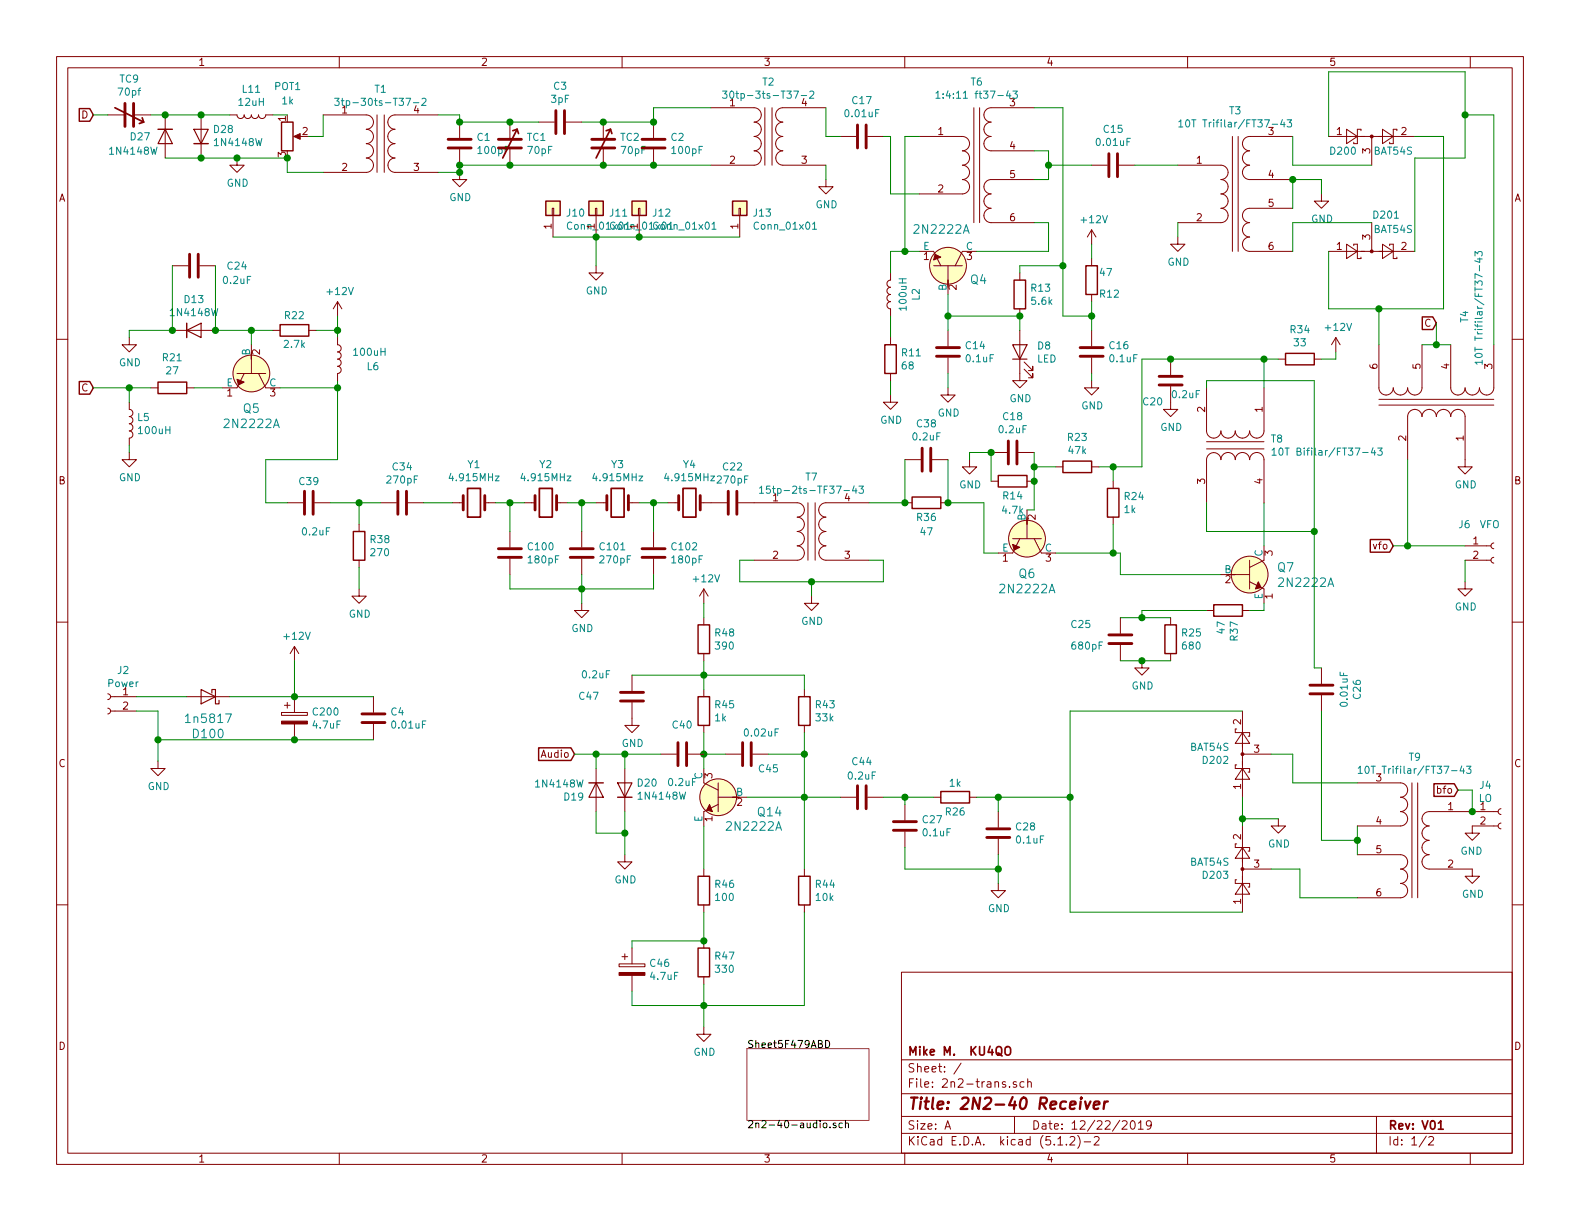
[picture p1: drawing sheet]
<svg xmlns="http://www.w3.org/2000/svg" width="279mm" height="216mm" viewBox="0 0 279 216" stroke-linecap="round" stroke-linejoin="round" font-family="sans-serif">
<defs><g id="words">
<text font-size="2.8" fill="#840000" x="160.4" y="196.2">Title: 2N2-40 Receiver</text>
<g font-size="2.1" fill="#008484">
<text x="162" y="41.3">2N2222A</text>
<text x="171.7" y="50.2">Q4</text>
<text x="40" y="75.7">2N2222A</text>
<text x="43.1" y="73">Q5</text>
<text x="226" y="101.1">Q7</text>
<text x="177.1" y="104.9">2N2222A</text>
<text x="180.2" y="102.2">Q6</text>
<text x="226.4" y="103.8">2N2222A</text>
<text x="33.2" y="127.8">1n5817</text>
<text x="34.3" y="130.5">D100</text>
<text x="128.8" y="146.9">2N2222A</text>
<text x="134.1" y="144.3">Q14</text>
</g>
<g font-size="2.1" fill="#840000">
<text x="160.4" y="189.6">Sheet: /</text>
<text x="160.4" y="186.6">Mike M. KU4QO</text>
<text x="160.4" y="192.3">File: 2n2-trans.sch</text>
<text x="160.4" y="202.5">KiCad E.D.A. kicad (5.1.2)-2</text>
<text x="160.4" y="199.7">Size: A</text>
<text x="182.4" y="199.7">Date: 12/22/2019</text>
<text x="245.4" y="199.7">Rev: V01</text>
<text x="245.4" y="202.5">Id: 1/2</text>
</g>
<g font-size="1.8" fill="#840000">
<text x="35" y="11.6">1</text>
<text x="85" y="11.6">2</text>
<text x="135" y="11.6">3</text>
<text x="185" y="11.6">4</text>
<text x="235" y="11.6">5</text>
<text x="14.5" y="21">D</text>
<text x="50.5" y="21.4" transform="rotate(-90 50.5 21.4)">1</text>
<text x="53.5" y="23.9">2</text>
<text x="60.5" y="20.1">1</text>
<text x="73.2" y="20.1">4</text>
<text x="129.1" y="18.8">1</text>
<text x="141.8" y="18.8">4</text>
<text x="165.9" y="23.9">1</text>
<text x="178.6" y="18.8">3</text>
<text x="224.3" y="23.9">3</text>
<text x="236.4" y="23.9">1</text>
<text x="247.8" y="23.9">2</text>
<text x="50.5" y="27.8" transform="rotate(-90 50.5 27.8)">3</text>
<text x="129.1" y="29">2</text>
<text x="141.8" y="29">3</text>
<text x="178.6" y="26.4">4</text>
<text x="211.6" y="29">1</text>
<text x="242.3" y="27.2" transform="rotate(-90 242.3 27.2)">3</text>
<text x="10.4" y="35.6">A</text>
<text x="60.5" y="30.2">2</text>
<text x="73.2" y="30.2">3</text>
<text x="165.9" y="34">2</text>
<text x="178.6" y="31.5">5</text>
<text x="224.3" y="31.5">4</text>
<text x="267.8" y="35.6">A</text>
<text x="97.5" y="40.5" transform="rotate(-90 97.5 40.5)">1</text>
<text x="105.2" y="40.5" transform="rotate(-90 105.2 40.5)">1</text>
<text x="112.8" y="40.5" transform="rotate(-90 112.8 40.5)">1</text>
<text x="130.6" y="40.5" transform="rotate(-90 130.6 40.5)">1</text>
<text x="178.6" y="39.1">6</text>
<text x="211.6" y="39.1">2</text>
<text x="224.3" y="36.6">5</text>
<text x="163.3" y="46">1</text>
<text x="171" y="46">3</text>
<text x="224.3" y="44.2">6</text>
<text x="236.4" y="44.2">1</text>
<text x="242.3" y="42.4" transform="rotate(-90 242.3 42.4)">3</text>
<text x="247.8" y="44.2">2</text>
<text x="169.2" y="51.3" transform="rotate(-90 169.2 51.3)">2</text>
<text x="251.9" y="57.8">C</text>
<text x="46" y="62.7" transform="rotate(-90 46 62.7)">2</text>
<text x="243.6" y="65.3" transform="rotate(-90 243.6 65.3)">6</text>
<text x="251.2" y="65.3" transform="rotate(-90 251.2 65.3)">5</text>
<text x="256.3" y="65.3" transform="rotate(-90 256.3 65.3)">4</text>
<text x="263.9" y="65.3" transform="rotate(-90 263.9 65.3)">3</text>
<text x="14.5" y="69.2">C</text>
<text x="40.2" y="70.1">1</text>
<text x="47.8" y="70.1">3</text>
<text x="213.1" y="72.9" transform="rotate(-90 213.1 72.9)">2</text>
<text x="223.3" y="72.9" transform="rotate(-90 223.3 72.9)">1</text>
<text x="248.7" y="78" transform="rotate(-90 248.7 78)">2</text>
<text x="258.8" y="78" transform="rotate(-90 258.8 78)">1</text>
<text x="10.4" y="85.6">B</text>
<text x="136.7" y="88.6">1</text>
<text x="149.4" y="88.6">4</text>
<text x="213.1" y="85.6" transform="rotate(-90 213.1 85.6)">3</text>
<text x="223.3" y="85.6" transform="rotate(-90 223.3 85.6)">4</text>
<text x="267.8" y="85.6">B</text>
<text x="183.1" y="91.9" transform="rotate(-90 183.1 91.9)">2</text>
<text x="136.7" y="98.8">2</text>
<text x="149.4" y="98.8">3</text>
<text x="177.3" y="99.3">1</text>
<text x="184.9" y="99.3">3</text>
<text x="225" y="98.3" transform="rotate(-90 225 98.3)">3</text>
<text x="243" y="97.2">vfo</text>
<text x="260.5" y="96.3">1</text>
<text x="260.5" y="98.8">2</text>
<text x="216.7" y="103.1">2</text>
<text x="225" y="105.9" transform="rotate(-90 225 105.9)">1</text>
<text x="21.7" y="122.9">1</text>
<text x="21.7" y="125.5">2</text>
<text x="219.5" y="128.1" transform="rotate(-90 219.5 128.1)">2</text>
<text x="10.4" y="135.6">C</text>
<text x="95.8" y="134">Audio</text>
<text x="126" y="137.6" transform="rotate(-90 126 137.6)">3</text>
<text x="221.8" y="133.1">3</text>
<text x="267.8" y="135.6">C</text>
<text x="130.3" y="142.5">2</text>
<text x="219.5" y="139.5" transform="rotate(-90 219.5 139.5)">1</text>
<text x="243.4" y="138.2">3</text>
<text x="254.3" y="140.3">bfo</text>
<text x="256.1" y="143.3">1</text>
<text x="261.8" y="143.3">1</text>
<text x="126" y="145.3" transform="rotate(-90 126 145.3)">1</text>
<text x="219.5" y="148.4" transform="rotate(-90 219.5 148.4)">2</text>
<text x="243.4" y="145.8">4</text>
<text x="261.8" y="145.8">2</text>
<text x="221.8" y="153.4">3</text>
<text x="243.4" y="150.9">5</text>
<text x="256.1" y="153.4">2</text>
<text x="219.5" y="159.9" transform="rotate(-90 219.5 159.9)">1</text>
<text x="243.4" y="158.5">6</text>
<text x="10.4" y="185.6">D</text>
<text x="267.8" y="185.6">D</text>
<text x="35" y="205.5">1</text>
<text x="85" y="205.5">2</text>
<text x="135" y="205.5">3</text>
<text x="185" y="205.5">4</text>
<text x="235" y="205.5">5</text>
</g>
<g font-size="1.8" fill="#008484">
<text x="21.1" y="16.9">70pf</text>
<text x="21.2" y="14.6">TC9</text>
<text x="42.9" y="16.4">L11</text>
<text x="48.6" y="15.9">POT1</text>
<text x="66.3" y="16.4">T1</text>
<text x="97.9" y="15.9">C3</text>
<text x="129.9" y="17.4">30tp-3ts-T37-2</text>
<text x="134.9" y="15.1">T2</text>
<text x="167.1" y="17.4">1:4:11 ft37-43</text>
<text x="171.7" y="15.1">T6</text>
<text x="37.9" y="23.5">D28</text>
<text x="42.3" y="18.7">12uH</text>
<text x="49.9" y="18.5">1k</text>
<text x="61.3" y="18.7">3tp-30ts-T37-2</text>
<text x="97.5" y="18.2">3pF</text>
<text x="149.6" y="20.7">0.01uF</text>
<text x="150.8" y="18.4">C17</text>
<text x="195.2" y="23.5">C15</text>
<text x="210.3" y="22.5">10T Trifilar/FT37-43</text>
<text x="217.4" y="20.2">T3</text>
<text x="19.6" y="27.4">1N4148W</text>
<text x="23.1" y="24.8">D27</text>
<text x="38.2" y="25.8">1N4148W</text>
<text x="84.4" y="24.9">C1</text>
<text x="84.7" y="27.2">100pF</text>
<text x="93.2" y="24.9">TC1</text>
<text x="93.4" y="27.2">70pF</text>
<text x="109.7" y="24.9">TC2</text>
<text x="109.9" y="27.2">70pF</text>
<text x="118.7" y="24.9">C2</text>
<text x="118.9" y="27.2">100pF</text>
<text x="194.1" y="25.8">0.01uF</text>
<text x="235.4" y="27.4">D200</text>
<text x="243" y="27.4">BAT54S</text>
<text x="40.1" y="33">GND</text>
<text x="79.5" y="35.6">GND</text>
<text x="100.3" y="38.3">J10</text>
<text x="100.7" y="40.6">Conn_01x01</text>
<text x="107.9" y="38.3">J11</text>
<text x="108.3" y="40.6">Conn_01x01</text>
<text x="115.5" y="38.3">J12</text>
<text x="115.9" y="40.6">Conn_01x01</text>
<text x="133.3" y="38.3">J13</text>
<text x="133.7" y="40.6">Conn_01x01</text>
<text x="144.2" y="36.8">GND</text>
<text x="191.3" y="39.5">+12V</text>
<text x="231.9" y="39.4">GND</text>
<text x="243" y="38.7">D201</text>
<text x="243" y="41.2">BAT54S</text>
<text x="40.3" y="47.7">C24</text>
<text x="163.2" y="44.2">E</text>
<text x="170.8" y="44.2">C</text>
<text x="206.5" y="47">GND</text>
<text x="32.7" y="53.6">D13</text>
<text x="39.6" y="50.2">0.2uF</text>
<text x="58" y="52.2">+12V</text>
<text x="103.6" y="52.1">GND</text>
<text x="162.6" y="53.1" transform="rotate(-90 162.6 53.1)">L2</text>
<text x="167.4" y="51.4" transform="rotate(-90 167.4 51.4)">B</text>
<text x="182.4" y="51.6">R13</text>
<text x="182.5" y="53.9">5.6k</text>
<text x="194.6" y="52.6">R12</text>
<text x="194.6" y="48.8">47</text>
<text x="30.4" y="55.9">1N4148W</text>
<text x="50.4" y="56.4">R22</text>
<text x="160.3" y="54.7" transform="rotate(-90 160.3 54.7)">100uH</text>
<text x="228.2" y="58.9">R34</text>
<text x="234.5" y="58.5">+12V</text>
<text x="259.6" y="57" transform="rotate(-90 259.6 57)">T4</text>
<text x="21" y="64.8">GND</text>
<text x="28.8" y="63.9">R21</text>
<text x="44.2" y="62.9" transform="rotate(-90 44.2 62.9)">B</text>
<text x="50.3" y="61.5">2.7k</text>
<text x="62.7" y="62.9">100uH</text>
<text x="64.9" y="65.5">L6</text>
<text x="159.5" y="63">R11</text>
<text x="159.6" y="65.3">68</text>
<text x="170.8" y="61.7">C14</text>
<text x="170.9" y="64.1">0.1uF</text>
<text x="183.4" y="64.1">LED</text>
<text x="183.5" y="61.8">D8</text>
<text x="196.2" y="61.7">C16</text>
<text x="196.3" y="64.1">0.1uF</text>
<text x="228.9" y="61.2">33</text>
<text x="262.2" y="62.6" transform="rotate(-90 262.2 62.6)">10T Trifilar/FT37-43</text>
<text x="29.5" y="66.2">27</text>
<text x="40.1" y="68.3">E</text>
<text x="47.6" y="68.3">C</text>
<text x="178.5" y="71.1">GND</text>
<text x="202.2" y="71.7">C20</text>
<text x="207.4" y="70.4">0.2uF</text>
<text x="24.4" y="74.4">L5</text>
<text x="24.7" y="76.8">100uH</text>
<text x="155.7" y="74.9">GND</text>
<text x="161.5" y="77.9">0.2uF</text>
<text x="162.2" y="75.6">C38</text>
<text x="165.8" y="73.7">GND</text>
<text x="176.8" y="76.6">0.2uF</text>
<text x="177.4" y="74.3">C18</text>
<text x="188.9" y="78">R23</text>
<text x="191.2" y="72.4">GND</text>
<text x="205.2" y="76.2">GND</text>
<text x="69.5" y="83.2">C34</text>
<text x="82.8" y="82.8">Y1</text>
<text x="95.5" y="82.8">Y2</text>
<text x="108.2" y="82.8">Y3</text>
<text x="120.9" y="82.8">Y4</text>
<text x="127.9" y="83.2">C22</text>
<text x="189" y="80.3">47k</text>
<text x="224.8" y="78.3">T8</text>
<text x="226.8" y="80.6">10T Bifilar/FT37-43</text>
<text x="21" y="85.1">GND</text>
<text x="53" y="85.8">C39</text>
<text x="68.6" y="85.5">270pF</text>
<text x="79.8" y="85.1">4.915MHz</text>
<text x="92.5" y="85.1">4.915MHz</text>
<text x="105.2" y="85.1">4.915MHz</text>
<text x="117.9" y="85.1">4.915MHz 270pF</text>
<text x="136.5" y="87.3">15tp-2ts-TF37-43</text>
<text x="142.5" y="85">T7</text>
<text x="169.6" y="86.4">GND</text>
<text x="177.4" y="88.3">R14</text>
<text x="198.9" y="88.4">R24</text>
<text x="257.3" y="86.4">GND</text>
<text x="53.6" y="94.7">0.2uF</text>
<text x="162.2" y="92.1">R36</text>
<text x="162.9" y="94.7">47</text>
<text x="177.3" y="90.9">4.7k</text>
<text x="181.4" y="92.1" transform="rotate(-90 181.4 92.1)">B</text>
<text x="198.9" y="90.7">1k</text>
<text x="258" y="93.4">J6</text>
<text x="261.6" y="93.4">VFO</text>
<text x="65.6" y="96">R38</text>
<text x="65.7" y="98.3">270</text>
<text x="93.5" y="97.3">C100</text>
<text x="93.5" y="99.6">180pF</text>
<text x="106.2" y="97.3">C101</text>
<text x="106.2" y="99.6">270pF</text>
<text x="118.9" y="97.3">C102</text>
<text x="118.9" y="99.6">180pF</text>
<text x="177.2" y="97.5">E</text>
<text x="184.8" y="97.5">C</text>
<text x="216.5" y="101.3">B</text>
<text x="223.3" y="98.4" transform="rotate(-90 223.3 98.4)">C</text>
<text x="122.8" y="103">+12V</text>
<text x="223.3" y="106" transform="rotate(-90 223.3 106)">E</text>
<text x="257.3" y="107.9">GND</text>
<text x="50.4" y="113.1">+12V</text>
<text x="61.7" y="109.2">GND</text>
<text x="101" y="111.8">GND</text>
<text x="126.5" y="112.5">R48</text>
<text x="141.7" y="110.5">GND</text>
<text x="189.5" y="111">C25</text>
<text x="209.1" y="112.5">R25</text>
<text x="216.6" y="112" transform="rotate(-90 216.6 112)">47</text>
<text x="218.9" y="113.3" transform="rotate(-90 218.9 113.3)">R37</text>
<text x="20.8" y="119.2">J2</text>
<text x="103.1" y="119.9">0.2uF</text>
<text x="126.6" y="114.9">390</text>
<text x="189.7" y="114.9">680pF</text>
<text x="209.2" y="114.9">680</text>
<text x="19.1" y="121.5">Power</text>
<text x="102.5" y="123.7">C47</text>
<text x="126.5" y="125.2">R45</text>
<text x="144.3" y="125.2">R43</text>
<text x="200.1" y="121.9">GND</text>
<text x="238.3" y="124.7" transform="rotate(-90 238.3 124.7)">0.01uF</text>
<text x="240.6" y="123.5" transform="rotate(-90 240.6 123.5)">C26</text>
<text x="55.4" y="128.8">4.7uF</text>
<text x="55.5" y="126.5">C200</text>
<text x="69.2" y="126.5">C4</text>
<text x="69.5" y="128.8">0.01uF</text>
<text x="119" y="128.8">C40</text>
<text x="126.5" y="127.6">1k</text>
<text x="131.8" y="130.2">0.02uF</text>
<text x="144.3" y="127.6">33k</text>
<text x="109.9" y="132.1">GND</text>
<text x="124.2" y="137.8" transform="rotate(-90 124.2 137.8)">C</text>
<text x="134.3" y="136.6">C45</text>
<text x="150.1" y="137.8">0.2uF</text>
<text x="150.8" y="135.3">C44</text>
<text x="210.5" y="132.8">BAT54S</text>
<text x="212.8" y="135.1">D202</text>
<text x="242.1" y="136.8">10T Trifilar/FT37-43</text>
<text x="249.2" y="134.5">T9</text>
<text x="26.1" y="139.7">GND</text>
<text x="94.9" y="139.2">1N4148W</text>
<text x="99.8" y="141.6">D19</text>
<text x="112.8" y="139.1">D20</text>
<text x="113.1" y="141.4">1N4148W</text>
<text x="118.3" y="139">0.2uF</text>
<text x="130.2" y="140.7">B</text>
<text x="167.9" y="139.1">1k</text>
<text x="261.5" y="141.8">LO</text>
<text x="261.7" y="139.5">J4</text>
<text x="124.2" y="145.4" transform="rotate(-90 124.2 145.4)">E</text>
<text x="163.2" y="145.6">C27</text>
<text x="163.3" y="147.9">0.1uF</text>
<text x="167.3" y="144.2">R26</text>
<text x="179.7" y="146.8">C28</text>
<text x="179.8" y="149.1">0.1uF</text>
<text x="224.2" y="149.9">GND</text>
<text x="210.5" y="153.1">BAT54S</text>
<text x="212.8" y="155.4">D203</text>
<text x="258.3" y="151.1">GND</text>
<text x="108.7" y="156.2">GND</text>
<text x="126.5" y="157">R46</text>
<text x="126.6" y="159.3">100</text>
<text x="144.3" y="157">R44</text>
<text x="144.3" y="159.3">10k</text>
<text x="174.7" y="161.3">GND</text>
<text x="258.5" y="158.8">GND</text>
<text x="115" y="171">C46</text>
<text x="115.1" y="173.3">4.7uF</text>
<text x="126.5" y="169.7">R47</text>
<text x="126.6" y="172">330</text>
<text x="122.6" y="186.7">GND</text>
</g>
<g font-size="1.8">
<text x="132.1" y="185.3">Sheet5F479ABD</text>
<text x="132.1" y="199.5">2n2-40-audio.sch</text>
</g>
</g></defs>
<g fill="none" stroke="#840000" stroke-width=".18">
<path d="M10 10h259.4v195.9h-259.4zM12 12h255.4v191.9h-255.4zM60 10v2M110 10v2M125.7 19.1h7.6a1.27 1.27 0 0 1 1.3 1.2 1.27 1.27 0 0 1-1.3 1.3 1.27 1.27 0 0 1 1.3 1.3 1.27 1.27 0 0 1-1.3 1.2 1.27 1.27 0 0 1 1.3 1.3 1.27 1.27 0 0 1-1.3 1.3 1.27 1.27 0 0 1 1.3 1.2 1.27 1.27 0 0 1-1.3 1.3h-7.6M135.3 19.1v10.1M136.5 19.1v10.1M146 19.1h-7.6a1.27 1.27 0 0 0-1.2 1.2 1.27 1.27 0 0 0 1.2 1.3 1.27 1.27 0 0 0-1.2 1.3 1.27 1.27 0 0 0 1.2 1.2 1.27 1.27 0 0 0-1.2 1.3 1.27 1.27 0 0 0 1.2 1.3 1.27 1.27 0 0 0-1.2 1.2 1.27 1.27 0 0 0 1.2 1.3h7.6M160 10v2M172.2 19.1v20.3M173.2 19.1v20.3M182.9 19.1h-7.6a1.27 1.27 0 0 0-1.3 1.2 1.27 1.27 0 0 0 1.3 1.3 1.27 1.27 0 0 0-1.3 1.3 1.27 1.27 0 0 0 1.3 1.2 1.27 1.27 0 0 0-1.3 1.3 1.27 1.27 0 0 0 1.3 1.3h7.6"/>
<path d="M210 10v2M260 10v2M19 20.3h3.1M23.6 20.3h3.1M29.2 20.3v7.6M35.6 20.3v7.6M40.6 20.3h1.3a.63 .63 0 0 0 .6 .7 .63 .63 0 0 0 .7-.7 .63 .63 0 0 0 .6 .7 .63 .63 0 0 0 .6-.7 .63 .63 0 0 0 .7 .7 .63 .63 0 0 0 .6-.7 .63 .63 0 0 0 .7 .7 .63 .63 0 0 0 .6-.7h1.3M41.9 27.9v1.3h1.3l-1.3 1.3-1.3-1.3h1.3M52.3 24.1h1M57.1 20.3h7.7a1.27 1.27 0 0 1 1.2 1.3 1.27 1.27 0 0 1-1.2 1.3 1.27 1.27 0 0 1 1.2 1.2 1.27 1.27 0 0 1-1.2 1.3 1.27 1.27 0 0 1 1.2 1.3 1.27 1.27 0 0 1-1.2 1.2 1.27 1.27 0 0 1 1.2 1.3 1.27 1.27 0 0 1-1.2 1.3h-7.7M66.7 20.3v10.2M67.9 20.3v10.2"/>
<path d="M77.5 20.3h-7.7a1.27 1.27 0 0 0-1.2 1.3 1.27 1.27 0 0 0 1.2 1.3 1.27 1.27 0 0 0-1.2 1.2 1.27 1.27 0 0 0 1.2 1.3 1.27 1.27 0 0 0-1.2 1.3 1.27 1.27 0 0 0 1.2 1.2 1.27 1.27 0 0 0-1.2 1.3 1.27 1.27 0 0 0 1.2 1.3h7.7M81.3 30.5v1.3h1.2l-1.2 1.2-1.3-1.2h1.3M81.3 21.6v2.8M81.3 26.4v2.8M90.2 21.6v3M90.2 26.2v3M95.2 21.6h2.8M97.7 36.8h.2v1.3h-.2zM97.8 38.1v3.8M100.1 21.6h2.8M105.3 36.8h.2v1.3h-.2zM105.4 38.1v3.8"/>
<path d="M106.7 21.6v3M106.7 26.2v3M112.9 36.8h.3v1.3h-.3zM113 38.1v3.8M115.6 21.6v2.8M115.6 26.4v2.8M130.7 36.8h.2v1.3h-.2zM130.8 38.1v3.8M146 31.8v1.2h1.3l-1.3 1.3-1.2-1.3h1.2M148.6 24.1h2.8M153.4 24.1h2.8M162.6 24.1h7.6a1.27 1.27 0 0 1 1.2 1.3 1.27 1.27 0 0 1-1.2 1.3 1.27 1.27 0 0 1 1.2 1.2 1.27 1.27 0 0 1-1.2 1.3 1.27 1.27 0 0 1 1.2 1.3 1.27 1.27 0 0 1-1.2 1.3 1.27 1.27 0 0 1 1.2 1.2 1.27 1.27 0 0 1-1.2 1.3h-7.6"/>
<path d="M182.9 31.8h-7.6a1.27 1.27 0 0 0-1.3 1.2 1.27 1.27 0 0 0 1.3 1.3 1.27 1.27 0 0 0-1.3 1.3 1.27 1.27 0 0 0 1.3 1.2 1.27 1.27 0 0 0-1.3 1.3 1.27 1.27 0 0 0 1.3 1.3h7.6M193 29.2h2.8M197.9 29.2h2.8M208.3 29.2h7.6a1.27 1.27 0 0 1 1.3 1.3 1.27 1.27 0 0 1-1.3 1.3 1.27 1.27 0 0 1 1.3 1.2 1.27 1.27 0 0 1-1.3 1.3 1.27 1.27 0 0 1 1.3 1.3 1.27 1.27 0 0 1-1.3 1.2 1.27 1.27 0 0 1 1.3 1.3 1.27 1.27 0 0 1-1.3 1.3h-7.6M217.9 24.1v20.4M218.9 24.1v20.4M228.6 36.8h-7.6a1.27 1.27 0 0 0-1.3 1.3 1.27 1.27 0 0 0 1.3 1.3 1.27 1.27 0 0 0-1.3 1.2 1.27 1.27 0 0 0 1.3 1.3 1.27 1.27 0 0 0-1.3 1.3 1.27 1.27 0 0 0 1.3 1.3h7.6M228.6 24.1h-7.6a1.27 1.27 0 0 0-1.3 1.3 1.27 1.27 0 0 0 1.3 1.3 1.27 1.27 0 0 0-1.3 1.2 1.27 1.27 0 0 0 1.3 1.3 1.27 1.27 0 0 0-1.3 1.3 1.27 1.27 0 0 0 1.3 1.3h7.6M233.7 34.3v1.3h1.2l-1.2 1.2-1.3-1.2h1.3M234.9 24.1h15.3M238.1 22.9l1.9 1.2-1.9 1.3zM240.7 23.1v-.2h-.7v2.5h-.6v-.3"/>
<path d="M242.6 24.1v5.1M242.6 39.4v5.1M244.5 22.9l1.9 1.2-1.9 1.3zM247 23.1v-.2h-.6v2.5h-.7v-.3M10 60h2M22.9 59.7v1.3h1.2l-1.2 1.2-1.3-1.2h1.3M30.5 47h2.8M30.5 58.4h7.6M35.3 47h2.8M48.3 58.4h1.2M54.6 58.4h1.3M59.7 59.7v1.3a.63 .63 0 0 1 .6 .6 .63 .63 0 0 1-.6 .6 .63 .63 0 0 1 .6 .7 .63 .63 0 0 1-.6 .6 .63 .63 0 0 1 .6 .6 .63 .63 0 0 1-.6 .7 .63 .63 0 0 1 .6 .6 .63 .63 0 0 1-.6 .6v1.3"/>
<path d="M59.7 53.3l-.8 1.3M59.7 53.3v2.6M59.7 53.3l.8 1.3M105.4 47v1.3h1.3l-1.3 1.2-1.3-1.2h1.3M157.5 48.3v1.2a.63 .63 0 0 0-.7 .7 .63 .63 0 0 0 .7 .6 .63 .63 0 0 0-.7 .6 .63 .63 0 0 0 .7 .7 .63 .63 0 0 0-.7 .6 .63 .63 0 0 0 .7 .6 .63 .63 0 0 0-.7 .7 .63 .63 0 0 0 .7 .6v1.3M157.5 59.7v1.3M162.6 44.5h2.5l1.3 2.5M165.1 47h5.1M167.6 47v5.1M167.6 58.4v2.8M172.7 44.5h-2.5l-1.3 2.5M180.3 58.4v8.9h1.3l-1.3 1.3-1.2-1.3h1.2"/>
<path d="M180.3 48.3v1.2M180.3 54.6v1.3M193 40.6v2.6M193 45.7v1.3M193 52.1v1.2M193 58.4v2.8M193 40.6l-.7 1.3M193 40.6l.8 1.3M208.3 41.9v1.3h1.2l-1.2 1.3-1.3-1.3h1.3M234.9 44.5h15.3M236.2 59.7l-.7 1.3M236.2 59.7v2.5"/>
<path d="M236.2 59.7l.8 1.3M238.1 43.2l1.9 1.3-1.9 1.2zM239.4 43.4v-.2h.6v2.5h.7v-.2M244.5 43.2l1.9 1.3-1.9 1.2zM245.7 43.4v-.2h.7v2.5h.6v-.2M267.4 60h2M22.9 71.1v1.3a.63 .63 0 0 1 .6 .6 .63 .63 0 0 1-.6 .7 .63 .63 0 0 1 .6 .6 .63 .63 0 0 1-.6 .6 .63 .63 0 0 1 .6 .7 .63 .63 0 0 1-.6 .6 .63 .63 0 0 1 .6 .6 .63 .63 0 0 1-.6 .7v1.2M26.7 68.6h1.2M33 68.6h1.3M41.9 66h5.1M43.2 66l-1.3 2.6h-2.5M44.4 61v5"/>
<path d="M45.7 66l1.3 2.6h2.5M157.5 69.9v1.2h1.2l-1.2 1.3-1.3-1.3h1.3M157.5 66v1.3M167.6 68.6v1.3h1.3l-1.3 1.2-1.2-1.2h1.2M167.6 63.2v2.8M181.1 65.3l1.5 1.5v-.8v.8h-.7M181.1 64l1.5 1.5v-.7v.7h-.7M193 67.3v1.3h1.3l-1.3 1.3-1.2-1.3h1.2M193 63.2v2.8M207 68.3v4.1h1.3l-1.3 1.3-1.3-1.3h1.3M207 63.5v2.8M213.4 68.6v7.6a1.27 1.27 0 0 0 1.2 1.3 1.27 1.27 0 0 0 1.3-1.3 1.27 1.27 0 0 0 1.3 1.3 1.27 1.27 0 0 0 1.2-1.3 1.27 1.27 0 0 0 1.3 1.3 1.27 1.27 0 0 0 1.3-1.3 1.27 1.27 0 0 0 1.2 1.3 1.27 1.27 0 0 0 1.3-1.3v-7.6"/>
<path d="M213.4 78.1h10.1M213.4 79.4h10.1M226.1 63.5h1.2M232.4 63.5h1.3M243.8 61v7.6a1.27 1.27 0 0 0 1.3 1.3 1.27 1.27 0 0 0 1.3-1.3 1.27 1.27 0 0 0 1.2 1.3 1.27 1.27 0 0 0 1.3-1.3 1.27 1.27 0 0 0 1.3 1.3 1.27 1.27 0 0 0 1.3-1.3v-7.6M243.8 71.6h20.4M243.8 70.6h20.4M256.5 61v7.6a1.27 1.27 0 0 0 1.3 1.3 1.27 1.27 0 0 0 1.3-1.3 1.27 1.27 0 0 0 1.2 1.3 1.27 1.27 0 0 0 1.3-1.3 1.27 1.27 0 0 0 1.3 1.3 1.27 1.27 0 0 0 1.3-1.3v-7.6M22.9 80v1.3h1.2l-1.2 1.3-1.3-1.3h1.3M50.8 88.9h2.8M55.6 88.9h2.8M63.5 92.7v1.3"/>
<path d="M63.5 99.1v1.2M67.3 88.9h2.8M72.1 88.9h2.8M80 88.9h1.9M85.7 88.9h1.9M90.2 94v2.8M90.2 98.8v2.8M92.7 88.9h1.9M98.4 88.9h1.9M102.9 94v2.8M102.9 98.8v2.8M105.4 88.9h1.9"/>
<path d="M111.1 88.9h1.9M115.6 94v2.8M115.6 98.8v2.8M118.1 88.9h1.9M123.8 88.9h4.7M130.6 88.9h10.4a1.27 1.27 0 0 1 1.2 1.3 1.27 1.27 0 0 1-1.2 1.2 1.27 1.27 0 0 1 1.2 1.3 1.27 1.27 0 0 1-1.2 1.3 1.27 1.27 0 0 1 1.2 1.3 1.27 1.27 0 0 1-1.2 1.2 1.27 1.27 0 0 1 1.2 1.3 1.27 1.27 0 0 1-1.2 1.3h-7.7M142.9 88.9v10.2M144.1 88.9v10.2M153.7 88.9h-7.7a1.27 1.27 0 0 0-1.2 1.3 1.27 1.27 0 0 0 1.2 1.2 1.27 1.27 0 0 0-1.2 1.3 1.27 1.27 0 0 0 1.2 1.3 1.27 1.27 0 0 0-1.2 1.3 1.27 1.27 0 0 0 1.2 1.2 1.27 1.27 0 0 0-1.2 1.3 1.27 1.27 0 0 0 1.2 1.3h7.7M160 88.9h1.3M160 81.3h2.8M164.8 81.3h2.8"/>
<path d="M166.4 88.9h1.2M171.4 81.3v1.3h1.3l-1.3 1.2-1.2-1.2h1.2M175.3 80h2.8M175.3 85.1h1.2M179.1 95.3h5M180.1 80h2.8M180.3 95.3l-1.2 2.5h-2.6M181.6 85.1h1.3M181.6 90.2v5.1M182.9 95.3l1.2 2.5h2.6M186.7 82.6h1.3M193 82.6h1.3"/>
<path d="M196.8 85.1v1.3M196.8 91.4v1.3M213.4 88.9v-7.6a1.27 1.27 0 0 1 1.2-1.3 1.27 1.27 0 0 1 1.3 1.3 1.27 1.27 0 0 1 1.3-1.3 1.27 1.27 0 0 1 1.2 1.3 1.27 1.27 0 0 1 1.3-1.3 1.27 1.27 0 0 1 1.3 1.3 1.27 1.27 0 0 1 1.2-1.3 1.27 1.27 0 0 1 1.3 1.3v7.6M221 99.1v5M223.5 96.5v2.6l-2.5 1.2M248.9 81.3v-7.6a1.27 1.27 0 0 1 1.3-1.3 1.27 1.27 0 0 1 1.3 1.3 1.27 1.27 0 0 1 1.2-1.3 1.27 1.27 0 0 1 1.3 1.3 1.27 1.27 0 0 1 1.3-1.3 1.27 1.27 0 0 1 1.2 1.3 1.27 1.27 0 0 1 1.3-1.3 1.27 1.27 0 0 1 1.3 1.3v8.9h1.2l-1.2 1.2-1.3-1.2h1.3M259.1 99.1h4.6M259.1 96.5h4.6M264.2 98.6l-.3 .1-.2 .3 .1 .4 .4 .2M264.2 96l-.3 .1-.2 .3 .1 .4 .4 .2M10 110h2M52.1 114.3v2.5"/>
<path d="M52.1 114.3l-.8 1.3M52.1 114.3l.7 1.3M63.5 104.1v1.3h1.3l-1.3 1.3-1.3-1.3h1.3M102.9 106.7v1.3h1.2l-1.2 1.2-1.3-1.2h1.3M111.8 119.4v2.8M124.5 104.1v2.6M124.5 109.2v1.3M124.5 115.6v1.2M124.5 104.1l-.8 1.3M124.5 104.1l.7 1.3M143.5 105.4v1.3h1.3l-1.3 1.3-1.3-1.3h1.3M198.1 109.2v2.8"/>
<path d="M198.1 114v2.8M201.9 116.8v1.3h1.3l-1.3 1.3-1.2-1.3h1.2M207 109.2v1.3M207 115.6v1.2M213.4 108h1.2M215.9 101.6h5.1M219.7 108h1.3M221 102.9l2.5 1.2v2.6M233.7 118.1v2.8M259.1 102.9v1.2h1.2l-1.2 1.3-1.3-1.3h1.3M267.4 110h2M19 125.2l.4 .1 .2 .3-.2 .5-.4 .1"/>
<path d="M19 122.7l.4 .1 .2 .3-.2 .4-.4 .2M19.6 123.2h4.5M19.6 125.7h4.5M27.9 134.6v1.3h1.3l-1.3 1.3-1.2-1.3h1.2M33 123.2h7.6M49.8 126h4.6v.5h-4.6zM50.3 124.7h1M50.8 124.2v1M52.1 123.2v2.8M52.1 128v2.8M66 123.2v2.8M66 128v2.8"/>
<path d="M105.4 135.9v7.6M110.5 135.9v7.6M111.8 124.2v4.1h1.2l-1.2 1.2-1.3-1.2h1.3M116.8 133.4h2.8M121.7 133.4h2.8M124.5 121.9v1.3M124.5 128.3v1.2M124.5 135.9v2.5l2.5 1.3M127 138.4v5.1M128.3 133.4h2.8M133.1 133.4h2.8M142.2 121.9v1.3"/>
<path d="M142.2 128.3v1.2M218.7 135.3h-.3v.6h2.6v.6h-.3M218.7 128.9h-.3v.6h2.6v.7h-.3M219.7 135.9l1.3 1.9h-2.6zM219.7 129.5l1.3 1.9h-2.6zM219.7 125.7v15.3M219.7 133.4h5.1M233.7 122.9v2.8M240 138.4h7.6a1.27 1.27 0 0 1 1.3 1.3 1.27 1.27 0 0 1-1.3 1.3 1.27 1.27 0 0 1 1.3 1.2 1.27 1.27 0 0 1-1.3 1.3 1.27 1.27 0 0 1 1.3 1.3 1.27 1.27 0 0 1-1.3 1.3h-7.6M249.7 138.4v20.4M250.7 138.4v20.4M10 160h2"/>
<path d="M110.5 151.1v1.3h1.3l-1.3 1.3-1.3-1.3h1.3M124.5 153.7v1.2M127 141h5.1M127 142.2l-2.5 1.3v2.6M142.2 153.7v1.2M148.6 141h2.8M153.4 141h2.8M160 142.2v2.8M160 147.1v2.8M165.1 141h1.3M171.4 141h1.3M176.5 156.2v1.3h1.3l-1.3 1.3-1.2-1.3h1.2"/>
<path d="M176.5 143.5v2.8M176.5 148.3v2.8M218.7 149.2h-.3v.7h2.6v.6h-.3M218.7 155.6h-.3v.6h2.6v.6h-.3M219.7 156.2l1.3 1.9h-2.6zM219.7 149.9l1.3 1.9h-2.6zM219.7 153.7h5.1M219.7 146.1v15.2M226.1 144.8v1.3h1.2l-1.2 1.2-1.3-1.2h1.3M240 151.1h7.6a1.27 1.27 0 0 1 1.3 1.3 1.27 1.27 0 0 1-1.3 1.3 1.27 1.27 0 0 1 1.3 1.2 1.27 1.27 0 0 1-1.3 1.3 1.27 1.27 0 0 1 1.3 1.3 1.27 1.27 0 0 1-1.3 1.3h-7.6M264.9 143.5h-12.2a1.27 1.27 0 0 0-1.2 1.3 1.27 1.27 0 0 0 1.2 1.3 1.27 1.27 0 0 0-1.2 1.2 1.27 1.27 0 0 0 1.2 1.3 1.27 1.27 0 0 0-1.2 1.3 1.27 1.27 0 0 0 1.2 1.2 1.27 1.27 0 0 0-1.2 1.3 1.27 1.27 0 0 0 1.2 1.3h7.6v1.2h1.3l-1.3 1.3-1.2-1.3h1.2M264.9 146.1h-4.6v1.2h-1.2l1.2 1.3 1.3-1.3h-1.3"/>
<path d="M265.4 145.5l-.3 .1-.2 .4 .1 .4 .4 .2M265.4 143l-.3 .1-.2 .3 .1 .4 .4 .2M267.4 160h2M109.5 170.4h4.5v.5h-4.5zM110 169.2h1M110.5 168.7v1M111.8 167.6v2.8M111.8 172.5v2.8M124.5 160v1.3M124.5 166.4v1.2M124.5 172.7v1.3M142.2 160v1.3"/>
<path d="M159.4 171.9h108v32h-108zM124.5 181.6v1.3h1.2l-1.2 1.3-1.3-1.3h1.3M159.4 197.4h108M159.4 193.4h108M159.4 187.4h108M167.1 199.7l.5-1.5 .5 1.5M167.2 199.2h.8M170 188l-1.3 1.9M178.5 192.1v.2M179.4 197.4v3M179.7 191.3h-.3l-.2 .2v.2l.5 .1v.4h-.5M181.1 191.3h-.4l-.3 .2v.6l.3 .2 .4-.1"/>
<path d="M181.7 191.4l.2-.1h.4l.1 1M181.7 190.8v1.5M198.5 198.3l.2-.1h.3l.2 .1 .1 .3-.9 1.1h.9M200.1 198.2h.1a.8 .8 0 0 1 .6 .7 .8 .8 0 0 1-.6 .8 1 1 0 0 1-.1-1.5zM201.3 198.6l.4-.4v1.5M201.3 199.7h.9M203.6 198.8l-.1 .2a.48 .48 0 0 1-.7 0v-.7a.48 .48 0 0 1 .7-.1v.1a1.19 1.19 0 0 1-.2 1.3l-.4 .1M243.4 197.4v6.5M60 203.9v2M110 203.9v2M159.4 200.4h108M160 203.9v2"/>
<path d="M187.1 202.5h.8M188.6 202.3v.2M189.2 201.1l.2-.1h.4l.2 .1 .1 .3-.1 .2-.8 .9h.9M190.6 200.8a1.71 1.71 0 0 1 0 2.2M191.7 201.9h1.2M193.5 201.1l.2-.1h.4l.3 .4-1 1.1h1M210 203.9v2M252.2 200.9l-1.2 1.9M252.7 201.1l.2-.1h.3l.3 .4-.9 1.1h.9M260 203.9v2"/>
<circle cx="167.6" cy="47" r="3.3"/>
<circle cx="44.4" cy="66" r="3.3"/>
<circle cx="181.6" cy="95.2" r="3.3"/>
<circle cx="221" cy="101.6" r="3.3"/>
<circle cx="127" cy="141" r="3.3"/>
</g>
<g fill="none" stroke="#840000" stroke-width=".3">
<path d="M20.3 19.1l5.1 2.5M25.1 20.8l.3 .8M25.4 21.6l-.8 .2M91.4 22.9l-2.5 5M91.4 22.9l-.7 .2M91.4 22.9l.3 .7M107.9 22.9l-2.5 5M107.9 22.9l-.7 .2M107.9 22.9l.3 .7M82.7 86.4h2.3v5h-2.3zM95.4 86.4h2.3v5h-2.3zM108.1 86.4h2.3v5h-2.3z"/>
<path d="M120.8 86.4h2.3v5h-2.3zM176.4 186.2l.8 .5M177.8 185.3a.5 .5 0 0 1 .6-.2 .5 .5 0 0 1 .3 .5v.5a.5 .5 0 0 1-.5 .5 .5 .5 0 0 1-.5-.5zM254.4 198.6l.4-.4v1.5M254.4 199.7h.8"/>
</g>
<path d="M191.1 194.8l-.1 1.3M191.2 194.1v.2M191.9 194.8l.3 1.3 .6-1.3M193.4 195.4l1-.2v-.4h-.6l-.3 .2-.1 1 .2 .1 .6-.1M195.3 194.8l-.2 1.3M195.9 194.8a.55 .55 0 0 0-.6 .3" fill="none" stroke="#840000" stroke-width=".41"/>
<g fill="none" stroke="#840000" stroke-width=".51">
<path d="M22.1 18.3v4.1M23.6 18.3v4.1M98.3 19.6v4M99.8 19.6v4M79.2 26.2h4.1M79.2 24.6h4.1M88.1 26.2h4.1M88.1 24.6h4.1M104.6 26.2h4.1M104.6 24.6h4.1M113.5 26.2h4.1M113.5 24.6h4.1"/>
<path d="M151.6 22.1v4.1M153.2 22.1v4.1M196.1 27.2v4M197.6 27.2v4M33.5 45v4M35.1 45v4M163.1 79.2v4.1M164.6 79.2v4.1M165.6 63h4.1M165.6 61.5h4.1M178.3 78v4M179.8 78v4"/>
<path d="M191 63h4.1M191 61.5h4.1M205 66.5h4M205 68.1h4M53.8 86.9v4M55.4 86.9v4M70.4 86.9v4M71.9 86.9v4M81.9 87.6v2.6M85.7 87.6v2.6M88.1 98.6h4.1M88.1 97h4.1"/>
<path d="M94.6 87.6v2.6M98.4 87.6v2.6M100.8 98.6h4.1M100.8 97h4.1M107.3 87.6v2.6M111.1 87.6v2.6M113.5 98.6h4.1M113.5 97h4.1M120 87.6v2.6M123.8 87.6v2.6M128.8 86.9v4M130.3 86.9v4"/>
<path d="M196.1 112.3h4.1M196.1 113.8h4.1M64 127.8h4.1M64 126.2h4.1M109.7 122.4h4.1M109.7 124h4.1M119.9 131.3v4.1M121.4 131.3v4.1M131.3 131.3v4.1M132.8 131.3v4.1M151.6 138.9v4.1M153.2 138.9v4.1"/>
<path d="M231.6 121.2h4.1M231.6 122.7h4.1M158 146.8h4.1M158 145.3h4.1M174.5 148.1h4.1M174.5 146.6h4.1"/>
</g>
<g fill="none" stroke="#840000" stroke-width=".25">
<path d="M14 19.2h1.9l.6 1.1-.6 1.1h-1.9zM27.9 22.9h2.6M34.3 25.4h2.5M49.8 21.6h2v5.1h-2zM96.5 35.6h2.6v2.5h-2.6zM104.1 35.6h2.6v2.5h-2.6zM111.8 35.6h2.5v2.5h-2.5zM129.5 35.6h2.6v2.5h-2.6zM33 57.2v2.5M49.5 57.4h5.1v2h-5.1zM179.3 49.5h2.1v5.1h-2.1zM192 47h2.1v5.1h-2.1z"/>
<path d="M251.5 56h1.9l.6 1.2-.6 1.1h-1.9zM14 67.5h1.9l.6 1.1-.6 1.1h-1.9zM27.9 67.6h5.1v2h-5.1zM156.5 61h2v5h-2zM227.3 62.5h5.1v2h-5.1zM62.5 94h2v5.1h-2zM161.3 87.9h5.1v2h-5.1zM176.5 84.1h5.1v2h-5.1zM188 81.5h5v2.1h-5zM195.8 86.4h2.1v5h-2.1zM242.3 95.4h3.4l.7 1.1-.7 1.1h-3.4zM123.4 110.5h2.1v5.1h-2.1z"/>
<path d="M206 110.5h2v5.1h-2zM214.6 106.9h5.1v2.1h-5.1zM95.2 132.2h5.8l.6 1.2-.6 1.1h-5.8zM104.1 138.4h2.6M123.4 123.2h2.1v5.1h-2.1zM141.2 123.2h2.1v5.1h-2.1zM166.4 140h5v2h-5zM253.6 138.6h3.6l.6 1.1-.6 1.1h-3.6zM109.2 141h2.6M123.4 154.9h2.1v5.1h-2.1zM141.2 154.9h2.1v5.1h-2.1zM123.4 167.6h2.1v5.1h-2.1z"/>
</g>
<path d="M29.2 22.9l1.3 2.5h-2.6zM34.3 22.9h2.5l-1.2 2.5zM33 58.4l2.6-1.2v2.5zM179.1 61h2.5l-1.3 2.5zM179.1 63.5h2.5M35.6 121.9l2.5 1.3-2.5 1.3zM37.5 122.6v-.7h.6v2.6h.6v-.7M105.4 138.4l1.3 2.6h-2.6zM109.2 138.4h2.6l-1.3 2.6z" fill="none" stroke="#840000" stroke-width=".2"/>
<g fill="none" stroke="#008400" stroke-width=".18">
<path d="M125.7 19.1h-10.1v2.5h-12.7M146 19.1v5h2.6M182.9 19.1h5.1v36.8h5M16.5 20.3h2.5M26.7 20.3h13.9M29.2 27.9h21.6v2.6h6.3M48.3 20.3h2.5M57.1 20.3v3.8h-2.5M77.5 20.3h3.8v1.3h13.9M125.7 29.2h-44.4v1.3h-3.8M146 29.2v2.6M156.2 24.1h1.3v10.2h5.1"/>
<path d="M162.6 24.1h-2.6v20.4M182.9 26.7h2.5v5.1h-2.5M182.9 39.4h2.5v5.1h-12.7M185.4 29.2h7.6M200.7 29.2h7.6M208.3 39.4v2.5M228.6 24.1v5.1h14M233.7 34.3v-2.5h-5.1v5M234.9 24.1v-11.4h24.2v15.2h-8.9v16.6M242.6 39.4h-14v5.1M250.2 24.1h5.1v30.5h-20.4v-10.1M259.1 20.3h5.1v40.7"/>
<path d="M30.5 47v11.4h-7.6v1.3M38.1 47v11.4h10.2M44.4 58.4v2.6M55.9 58.4h3.8M59.7 55.9v3.8M97.8 41.9h33M105.4 41.9v5.1M157.5 55.9v3.8M162.6 44.5h-5.1v3.8M167.6 52.1v6.3M167.6 55.9h12.7v2.5M188 47h-7.7v1.3"/>
<path d="M193 43.2v2.5M193 53.3v5.1M243.8 54.6v6.4M254 57.2v3.8M16.5 68.6h10.2M22.9 68.6v2.5M22.9 78.7v1.3M34.3 68.6h5.1M49.5 68.6h10.2M59.7 67.3v14h-12.7v7.6h3.8M157.5 67.3v2.6M167.6 66v2.6"/>
<path d="M193 66v1.3M213.4 68.6v-1.3h19v50.8h1.3M223.5 63.5v5.1M226.1 63.5h-24.2v19.1h-7.6M236.2 62.2v1.3h-2.5M251.5 61h5M58.4 88.9h8.9M63.5 88.9v3.8M74.9 88.9h5.1M87.6 88.9h5.1M90.2 88.9v5.1M100.3 88.9h5.1"/>
<path d="M102.9 88.9v5.1M113 88.9h5.1M115.6 88.9v5.1M133.3 99.1h-2.5v3.8h25.4v-3.8h-2.5M160 81.3v7.6h-6.3M167.6 81.3v7.6h6.4v8.9h2.5M171.4 81.3v-1.3h3.9v5.1M182.9 80v10.2h-1.3M182.9 82.6h3.8M186.7 97.8h11.4v3.8h17.8M196.8 82.6v2.5M196.8 92.7v5.1"/>
<path d="M213.4 88.9v5.1h19M223.5 88.9v7.6M246.4 96.5h12.7M248.9 81.3v15.2M259.1 99.1v3.8M52.1 116.8v6.4M63.5 100.3v3.8M90.2 101.6v2.5h25.4v-2.5M102.9 101.6v5.1M111.8 119.4h30.4v2.5M124.5 106.7v2.5M124.5 116.8v5.1"/>
<path d="M143.5 102.9v2.5M198.1 109.2h8.9M198.1 116.8h8.9M213.4 108h-11.5v1.2M223.5 106.7v1.3h-2.5M24.1 125.7h3.8v8.9M24.1 123.2h8.9M27.9 130.8h38.1M40.6 123.2h25.4M101.6 133.4h15.2M105.4 133.4v2.5M110.5 133.4v2.5"/>
<path d="M124.5 133.4h3.8M124.5 129.5v6.4M135.9 133.4h6.3M142.2 129.5v24.2M219.7 125.7h-30.5v35.6h30.5M224.8 133.4h3.8v5h11.4M233.7 125.7v22.9h6.3M257.8 139.7h2.5v3.8M105.4 143.5v3.8h5.1M110.5 143.5v7.6M124.5 146.1v7.6M132.1 141h16.5"/>
<path d="M156.2 141h8.9M160 141v1.2M160 149.9v3.8h16.5M172.7 141h16.5M176.5 141v2.5M176.5 151.1v5.1M219.7 141v5.1M219.7 144.8h6.4M224.8 153.7h5.1v5.1h10.1M240 146.1v5M124.5 161.3v5.1h-12.7v1.2M124.5 174v7.6"/>
<path d="M142.2 161.3v16.5h-30.4v-2.5"/>
</g>
<g fill="#008400" stroke="#008400" stroke-width=".25">
<circle cx="29.2" cy="20.3" r=".51"/>
<circle cx="35.6" cy="20.3" r=".51"/>
<circle cx="35.6" cy="27.9" r=".51"/>
<circle cx="50.8" cy="27.9" r=".51"/>
<circle cx="81.3" cy="21.6" r=".51"/>
<circle cx="90.2" cy="21.6" r=".51"/>
<circle cx="106.7" cy="21.6" r=".51"/>
<circle cx="106.7" cy="29.2" r=".51"/>
<circle cx="90.2" cy="29.2" r=".51"/>
<circle cx="81.3" cy="29.2" r=".51"/>
<circle cx="115.6" cy="29.2" r=".51"/>
<circle cx="115.6" cy="21.6" r=".51"/>
<circle cx="228.6" cy="31.8" r=".51"/>
<circle cx="22.9" cy="68.6" r=".51"/>
<circle cx="44.5" cy="58.4" r=".51"/>
<circle cx="59.7" cy="58.4" r=".51"/>
<circle cx="143.5" cy="102.9" r=".51"/>
<circle cx="160" cy="88.9" r=".51"/>
<circle cx="167.6" cy="88.9" r=".51"/>
<circle cx="182.9" cy="85.1" r=".51"/>
<circle cx="175.3" cy="80" r=".51"/>
<circle cx="182.9" cy="82.6" r=".51"/>
<circle cx="196.9" cy="97.8" r=".51"/>
<circle cx="223.5" cy="63.5" r=".51"/>
<circle cx="196.9" cy="82.6" r=".51"/>
<circle cx="207" cy="63.5" r=".51"/>
<circle cx="201.9" cy="116.8" r=".51"/>
<circle cx="254" cy="61" r=".51"/>
<circle cx="243.8" cy="54.6" r=".51"/>
<circle cx="259.1" cy="20.3" r=".51"/>
<circle cx="41.9" cy="27.9" r=".51"/>
<circle cx="81.3" cy="30.5" r=".51"/>
<circle cx="27.9" cy="130.8" r=".51"/>
<circle cx="52.1" cy="123.2" r=".51"/>
<circle cx="52.1" cy="130.8" r=".51"/>
<circle cx="160" cy="44.5" r=".51"/>
<circle cx="167.6" cy="55.9" r=".51"/>
<circle cx="188" cy="47" r=".51"/>
<circle cx="193" cy="55.9" r=".51"/>
<circle cx="180.3" cy="55.9" r=".51"/>
<circle cx="30.5" cy="58.4" r=".51"/>
<circle cx="38.1" cy="58.4" r=".51"/>
<circle cx="63.5" cy="88.9" r=".51"/>
<circle cx="59.7" cy="68.6" r=".51"/>
<circle cx="232.4" cy="94" r=".51"/>
<circle cx="240" cy="148.6" r=".51"/>
<circle cx="201.9" cy="109.2" r=".51"/>
<circle cx="219.7" cy="144.8" r=".51"/>
<circle cx="189.2" cy="141" r=".51"/>
<circle cx="176.5" cy="141" r=".51"/>
<circle cx="176.5" cy="153.7" r=".51"/>
<circle cx="160" cy="141" r=".51"/>
<circle cx="142.2" cy="141" r=".51"/>
<circle cx="124.5" cy="177.8" r=".51"/>
<circle cx="124.5" cy="166.4" r=".51"/>
<circle cx="124.5" cy="119.4" r=".51"/>
<circle cx="124.5" cy="133.4" r=".51"/>
<circle cx="142.2" cy="133.4" r=".51"/>
<circle cx="110.5" cy="133.4" r=".51"/>
<circle cx="110.5" cy="147.3" r=".51"/>
<circle cx="185.4" cy="29.2" r=".51"/>
<circle cx="105.4" cy="41.9" r=".51"/>
<circle cx="105.4" cy="133.4" r=".51"/>
<circle cx="90.2" cy="88.9" r=".51"/>
<circle cx="102.9" cy="88.9" r=".51"/>
<circle cx="115.6" cy="88.9" r=".51"/>
<circle cx="102.9" cy="104.1" r=".51"/>
<circle cx="113" cy="41.9" r=".51"/>
<circle cx="248.9" cy="96.5" r=".51"/>
<circle cx="260.3" cy="143.5" r=".51"/>
</g>
<g fill="#840000" stroke="#840000" stroke-width=".18">
<path d="M51.9 24.1l1.2-.5v1z"/>
<path d="M49.8 127.5h4.6v.5h-4.6z"/>
<path d="M165.4 45l1 .5-1.3 .5z"/>
<path d="M222.5 102.9l.5 1-1 .2z"/>
<path d="M179.1 96.3l1.2 .5-1 .5z"/>
<path d="M41.9 67.1l1.3 .5-1 .5z"/>
<path d="M125.5 142.2l.5 1.3-1-.2z"/>
<path d="M109.5 172h4.5v.5h-4.5z"/>
<circle cx="242.6" cy="24.1" r=".25"/>
<circle cx="242.6" cy="44.4" r=".25"/>
<circle cx="219.7" cy="133.3" r=".25"/>
<circle cx="219.7" cy="153.7" r=".25"/>
</g>
<g fill="none" stroke="#008484" stroke-width=".18">
<path d="M59.2 17.4h.8l-.4 .5 .3 .1v.6h-.5l-.2-.1M60.4 17.8h.4M60.5 17.4v1.1l.3 .1M73.1 18.2h1M74.6 17.5l.5-.1 .2 .3v.2l-.8 .7h.8M127.8 16.1h.7l-.4 .5 .4 .1-.1 .6-.4 .1-.2-.2M129.2 16.2l.1-.1a.67 .67 0 0 1 .5 .6 .67 .67 0 0 1-.5 .7l-.3-.5zM141.7 16.9h.9M143.2 16.2l.5-.1 .2 .4v.2l-.8 .7h.8M165.5 16.5l.4-.4v1.3M165.5 17.4h.7M178.3 16.1l-.3 .8h.8"/>
<path d="M178.6 16.5v.9M179.1 16.1h.8l-.4 .5 .3 .1 .1 .4-.2 .3-.6-.2M125.9 39.6l.4-.3v1.2M143.7 39.6l.3-.3v1.2M208.5 21.5l.3-.3v1.3M208.5 22.5h.7M209.8 21.3l.2-.1a.67 .67 0 0 1 .4 .6 .67 .67 0 0 1-.4 .7l-.3-.5zM226.8 21.1l-.3 .9h.8M227.1 21.6v.9M227.6 21.2h.8l-.4 .5 .3 .1v.6l-.5 .1-.2-.2M125.9 40.5h.7M143.7 40.5h.7"/>
<path d="M260.8 45.3v-.8l.5 .4 .1-.4 .7 .1v.5l-.1 .2M261.3 45.8h.8M261.7 45.6v.8l-.9-.3M224.9 79.6l.4-.4v1.3M226.3 79.3l.2-.1a.69 .69 0 0 1 .4 .7 .69 .69 0 0 1-.4 .6l-.3-.2v-.3zM242.8 79.2l-.3 .9h.8M243.1 79.7v.8M243.6 79.2h.8l-.4 .5 .3 .1 .1 .5-.2 .2-.6-.1M260.9 62.7a.83 .83 0 0 1 1.2 .1 .67 .67 0 0 1-.6 .4 .67 .67 0 0 1-.7-.4zM262.1 64.1h-1.3l.4 .3M262.1 63.7v.7M134.3 86.3l.4-.3v1.2"/>
<path d="M134.3 87.2h.7M136.2 86h-.6l-.1 .6 .5-.2 .2 .3v.3l-.2 .2-.5-.1M151.1 85.9l-.4 .9h.8M151.4 86.4v.8M151.9 86h.8l-.4 .4 .3 .2v.6h-.5l-.2-.1M224.9 80.5h.8M240.2 135.8l.3-.3v1.3M240.2 136.8h.7M241.5 135.6l.2-.1a.67 .67 0 0 1 .4 .6 .67 .67 0 0 1-.4 .7l-.3-.5zM258.5 135.4l-.3 .9h.8M258.8 135.9v.9M259.3 135.5h.8l-.4 .5 .4 .1-.1 .6-.5 .1-.2-.2"/>
</g>
<g fill="#ffffc2" stroke="#ffffc2" stroke-width=".18">
<path d="M96.5 35.6h2.6v2.5h-2.6z"/>
<path d="M104.1 35.6h2.6v2.5h-2.6z"/>
<path d="M111.8 35.6h2.5v2.5h-2.5z"/>
<path d="M129.5 35.6h2.6v2.5h-2.6z"/>
<circle cx="167.6" cy="47" r="3.3"/>
<circle cx="221" cy="101.6" r="3.3"/>
<circle cx="181.6" cy="95.2" r="3.3"/>
<circle cx="44.4" cy="66" r="3.3"/>
<circle cx="127" cy="141" r="3.3"/>
</g>
<path d="M132.1 185.4h21.6v12.7h-21.6z" fill="none" stroke="#840084" stroke-width=".18"/>
<path d="M146 184a.64 .64 0 0 1 .7 .6 .64 .64 0 0 1-.7 .6zM146.8 199.3v.1M147.8 198.6h-.3l-.2 .2 .1 .1 .4 .2v.3h-.5M148.9 198.6h-.3l-.2 .2 .1 .6h.4M149.5 198.7l.2-.1h.3v.8M149.5 198.1v1.3" fill="none" stroke="#000" stroke-width=".18"/>
<use href="#words"/>
</svg>
